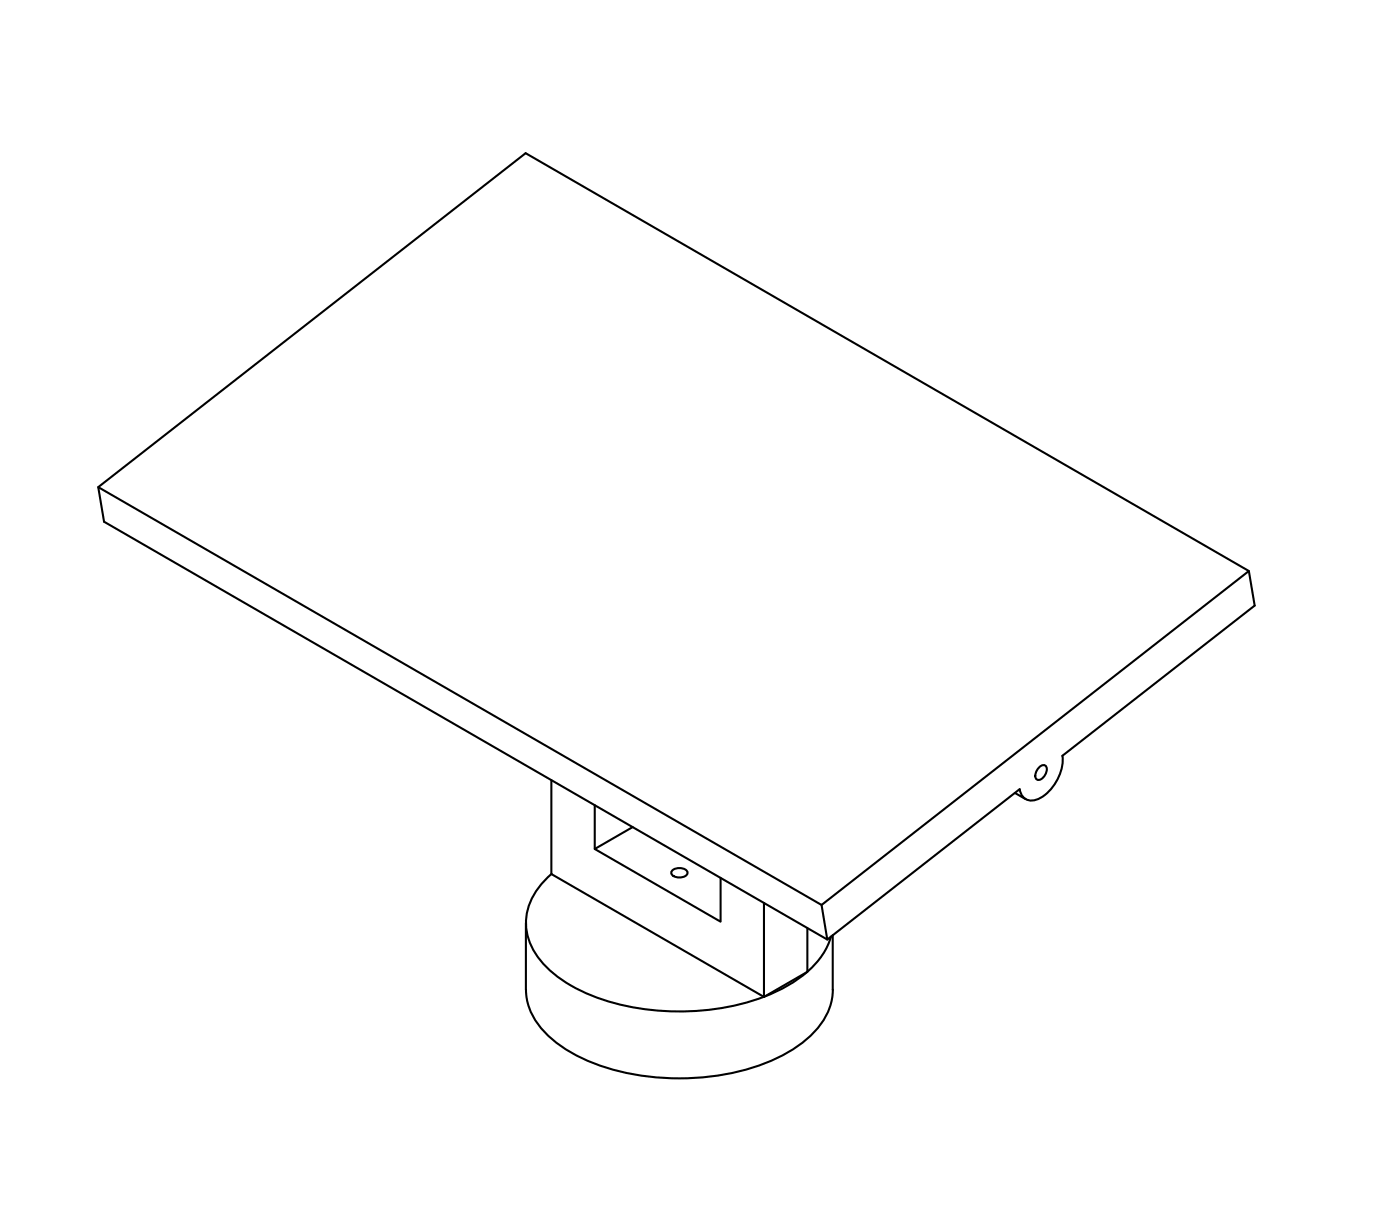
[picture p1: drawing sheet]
<svg xmlns="http://www.w3.org/2000/svg" width="342mm" height="297mm" viewBox="0 0 342 297" stroke-linecap="round" stroke-linejoin="round" font-family="sans-serif">
<!-- layer: Capa 1 -->
<g fill="none" stroke="#000" stroke-width=".51">
<path d="M24 119l176.8 102.1 104.4-81.6-176.7-102.1-104.5 81.6 1.4 8.4 176.8 102.1 47-36.7a2.97 2.97 0 0 0 4.5 2.4 11.2 11.2 0 0 0 6-10.6M305.2 139.5l1.5 8.4-47.1 36.7M134.8 190.6v22.9l51.9 30M145.4 196.7v10.7l30.7 17.7v-10.7M248 193.7l2.7 1.5M254.1 187.4a1 1 0 0 1 1.3-.4 1 1 0 0 1 .4 1.4l-.4 .9a1.63 1.63 0 0 1-2.1 1 2.4 2.4 0 0 1 .8-2.9zM134.8 213.5a15.7 15.7 0 0 0-6.2 13.3 17.4 17.4 0 0 0 7.3 11.5 48.1 48.1 0 0 0 26.4 8.7 60.3 60.3 0 0 0 24.4-3.5M154.6 202l-9.2 5.4M164.3 212.7a2.63 2.63 0 0 1 3.7 .3 1.63 1.63 0 0 1-1.9 1.4 1.63 1.63 0 0 1-2-1.4zM128.5 225.4l.1 16.4a15.9 15.9 0 0 0 6 11.8 43.4 43.4 0 0 0 23.2 9.3 59.1 59.1 0 0 0 32.9-4.8 25 25 0 0 0 11.3-10.1 13.4 13.4 0 0 0 1.5-6.2v-13.4M186.7 220.6v22.9l10.6-6.1v-10.7M200.8 221.1l1.4 8.4"/>
<path d="M203.1 228.8a21.6 21.6 0 0 1-11 12.2l-5.4 2.5"/>
</g>
</svg>
